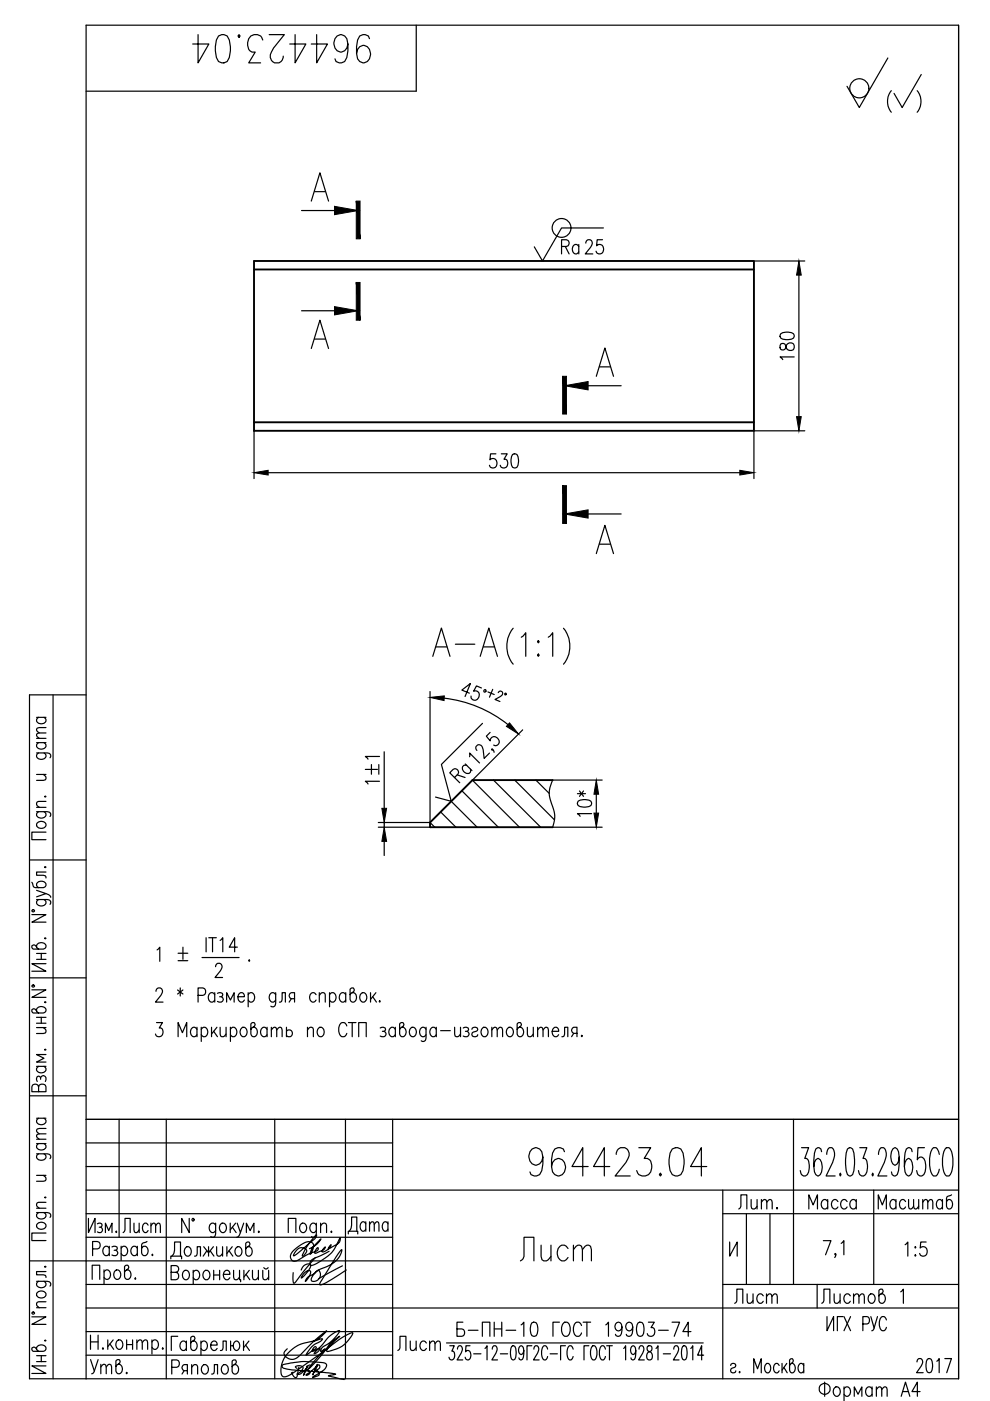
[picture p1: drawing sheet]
<svg xmlns="http://www.w3.org/2000/svg" width="210mm" height="297mm" viewBox="0 0 210 297" stroke-linecap="round" stroke-linejoin="round" font-family="sans-serif">
<defs><g id="words">
<g font-size="10.1">
<text x="39.5" y="14.5">964423.04</text>
<text x="90.7" y="140.4">А-А</text>
<text x="110.8" y="250.5">964423.04</text>
</g>
<text font-size="8.8" x="109" y="268.5">Лист</text>
<text font-size="8.4" x="187" y="25">( )</text>
<text font-size="7.5" x="94.2" y="167.2">Ra</text>
<text font-size="7.1" x="72.7" y="262.8">Дата</text>
<g font-size="6.6">
<text x="169.3" y="77.6" transform="rotate(-90 169.3 77.6)">180</text>
<text x="102.7" y="100.5">530</text>
<text x="81.5" y="167.6" transform="rotate(-90 81.5 167.6)">1±1</text>
<text x="154.5" y="277.6">Лист</text>
<text x="172.9" y="277.6">Листов</text>
<text x="95.6" y="284.7">Б-ПН-10 ГОСТ 19903-74</text>
</g>
<g font-size="6.2">
<text x="117.8" y="55">Ra</text>
<text x="122.8" y="55">25</text>
<text x="126.3" y="174.3" transform="rotate(-90 126.3 174.3)">10*</text>
<text x="32.1" y="205">1 %%P .</text>
<text x="155.6" y="257.5">Лит.</text>
<text x="170.4" y="257.5">Масса</text>
<text x="184.9" y="257.5">Масштаб</text>
<text x="24.7" y="262.5">Лист</text>
<text x="190.5" y="267.4">1:5</text>
<text x="83.3" y="287.5">Лист</text>
<text x="18" y="292.5">Утв.</text>
<text x="35.3" y="292.5">Ряполов</text>
<text x="193" y="292.1">2017</text>
</g>
</g></defs>
<path d="M53.9 55.3h106v36h-106zM53.9 57.1h106M53.9 89.5h106M117.2 165.4h-17l-9 9v1h26" fill="none" stroke="#000" stroke-width=".4"/>
<g fill="none" stroke="#000" stroke-width=".25">
<path d="M88.3 5.3v14h-70M188.2 12.3l-6 10.5-2.6-4.5M203.2 5.3v287M63.9 44.6h7M66 42.6l1.8-6 1.9 6M66.7 40.6h2.3M127.9 48.3h-8.8l-4.1 7-1.7-3M159.9 55.3h10.7M169.4 58.3v30M63.9 65.9h7M66 73.9l1.8-6 1.9 6M66.7 71.9h2.3"/>
<path d="M126.4 79.8l1.8-6 1.9 6M127.1 77.8h2.3M53.9 91.3v10.2M124.7 81.8h7M170.6 91.3h-10.7v10.2M56.9 100.2h100M124.7 109h7M126.4 117.4l1.8-6 1.9 6M127.1 115.4h2.3M110.5 135.1l1-.9v5M114.1 135.8l.2 .3-.2 .2-.1-.2zM114.1 138.7l.2 .2-.2 .3-.1-.3z"/>
<path d="M116.2 135.1l1-.9v5M119.5 133.2a6 6 0 0 1 0 7.6M7.8 159.6l2.7 .1a.58 .58 0 0 1 .1 1M7.8 157.5h1.9M7.8 156.5h1.9M7.8 152.1h1.9M8.2 159.6l-.2 .1a.59 .59 0 0 0-.1 1 1.06 1.06 0 0 0 1.1 .3 1.06 1.06 0 0 0 .7-.9l-.4-.5M8.2 157.5a.67 .67 0 0 0-.5 .6 .67 .67 0 0 0 .5 .6 .91 .91 0 0 0 1.1 .1 .91 .91 0 0 0 .3-1.1l-.3-.2M8.2 152.1a.67 .67 0 0 0-.5 .6 .67 .67 0 0 0 .5 .6 .91 .91 0 0 0 1.1 .1 .91 .91 0 0 0 .3-1.1l-.3-.2M9.7 155.4l-1.8 .1-.1 .5 .5 .5M9.7 154.3l-1.8 .1-.1 .4 .5 .6M11.3 147.3v145"/>
<path d="M18.3 147.3h-12v145h196.9M81.5 159.4v12M91.2 146.6v27.8M94.2 148a26.5 26.5 0 0 1 13.5 5.6M99.5 147l-1.6-.7 1.8-1.4-1.1 2.8M101.1 159.1l-.2-.6 .4-.5a.93 .93 0 0 1 1.1 1l.2 1.8 1.2-1.1M102.1 145.9l-1.1-.5-.6 1.2a.88 .88 0 0 1 1.1 .2 .88 .88 0 0 1 0 1.1 .82 .82 0 0 1-1 .6 .82 .82 0 0 1-.6-.9M102.3 153.4l-8.7 8.7 2.1 7.8-3.4-.9M102.7 146.2l.3 .2-.1 .3-.3-.1zM103.5 146.7l1.3 .6M103.9 155.3l-.8 .8 .8 1a.98 .98 0 0 1 1.5-.8 .98 .98 0 0 1 .1 1.7l-.4 .1-.4-.1M104.4 158.8v.2h-.2v-.2a.65 .65 0 0 1 .6 .7"/>
<path d="M104.5 146.2l-.7 1.6M105.6 146.9l.5-.4 .4 .3 .1 .3-.5 .6-1.1 .6 1 .4M107.1 147l.2 .1-.1 .2-.2-.1zM110.8 154.7l-10.6 10.7 9.9 10M7.8 172.1l2.7 .1a.58 .58 0 0 1 .1 .9M7.8 171.2h1.9M7.8 164.2h1.9M7.9 174.5a1.06 1.06 0 0 1 1.1-.3 1.06 1.06 0 0 1 .7 .9 1.05 1.05 0 0 1-1.1 .5 1.05 1.05 0 0 1-.8-.9zM8.2 172.1l-.2 .1a.59 .59 0 0 0-.1 .9 1.06 1.06 0 0 0 1.1 .3 1.06 1.06 0 0 0 .7-.9l-.4-.4M9.2 164.2l.5 .6-.1 .5-1.8 .2M9.5 168.9l.1-.1 .1 .1-.1 .1zM9.7 176.4h-2.9v1.6h2.9"/>
<path d="M9.7 169.9l-1.8 .1-.1 .6 .5 .6M80.2 175.4h11M80.2 174.4h11M81.5 174.4v1M81.5 178.4v3M91.2 174.4l1 1M93.4 172.1l3.3 3.3M95.7 169.9l5.5 5.5M97.9 167.6l7.8 7.8M104.6 165.4l10 10M109.1 165.4l8.5 8.4M113.6 165.4l2.8 2.8"/>
<path d="M127.7 165.4h-10.5a5.8 5.8 0 0 0 0 5.6 5.6 5.6 0 0 1 0 4.4h10.5M6.3 182.3h12M6.8 193.9h2.9l-2.9 1.6h2.9M6.8 187.1l.4 1 2 .1a.65 .65 0 0 0 .6-.6 .65 .65 0 0 0-.5-.7 .91 .91 0 0 0-1.1 0 .91 .91 0 0 0-.3 1.1l.3 .2M6.8 192.9h.4v.4h-.4zM7.8 190.7l2.7 .1a.58 .58 0 0 1 .1 .9M7.8 188.8l1.9 .7-1.9 .6M8.2 190.7l-.2 .1a.59 .59 0 0 0-.1 .9 1.06 1.06 0 0 0 1.1 .4 1.06 1.06 0 0 0 .7-.9l-.4-.5M9.5 198.9l.1-.1 .1 .1-.1 .2zM9.5 183.9l.1-.2 .1 .2-.1 .1zM9.7 189.5l.9 .4 .2 .4M9.7 184.9h-1.9v.7l1.8 .1 .1 .4"/>
<path d="M6.3 207.3h12M6.8 209.9h2.9l-2.9 1.6h2.9M6.8 208.9h.4v.3h-.4zM7.7 214.3a1 1 0 0 1 1-.9 1 1 0 0 1 1 .9l-.5 .5h-2.2l-.2-.4v-.3l.4-.2 .3 .1 .7 .8M7.7 217.9h2M7.7 215.7h2M7.7 216.9h2M7.8 200.8a1 1 0 0 1 1-.9 1 1 0 0 1 .9 .9l-.5 .4h-2.2l-.2-.3v-.4l.4-.2 .3 .1 .7 .8M7.8 202.1h1.9M7.8 203.4h1.9M8.8 202.1v1.3M8.8 215.7v1.2"/>
<path d="M9.2 217.9l.5 .5-.1 .6-1.9 .1M9.5 212.5h.2l-.1 .1zM9.7 204.3h-2.9l2.9 1.6h-2.9M33.1 210.2l.2-.6 .7-.1a.94 .94 0 0 1 .1 1.5l-1.1 1.5h1.6M33.2 216.8h1.2l-.6 1.1h.3a.95 .95 0 0 1 .4 1.4 .95 .95 0 0 1-1.4 .2l-.1-.3M37.6 209.9l1.2 .9M37.8 219.8v-3l.9 2.1 .9-2.1v3M38.2 209.5v1.7M38.8 209.9l-1.2 .9M41.8 218.2l-.5-.4a1 1 0 0 0-.9 1 1 1 0 0 0 .9 1l.5-.4M41.8 217.8v2M42 211h1a.82 .82 0 0 0 .6-.7 .82 .82 0 0 0-.6-.8h-1v3"/>
<path d="M42.7 218.2l.2-.3a.8 .8 0 0 1 .9 .1 .8 .8 0 0 1 .2 .9 .8 .8 0 0 1-.9 .9l-.4-.4M42.7 217.8v3M44.9 217.8v2M45.3 218.7l.8 1.1M45.5 210.9a.66 .66 0 0 0-.6-.5 .66 .66 0 0 0-.6 .5 .9 .9 0 0 0-.1 1.1 .9 .9 0 0 0 1.1 .3l.2-.3M45.5 210.5v2M45.7 205l.2-.6 .7-.2a.94 .94 0 0 1 .1 1.6l-1.1 1.4h1.6M46 217.8l-1.1 1.4M46.1 210.6a.73 .73 0 0 1 1.1 .3l-.1 .3-.5 .1M46.7 217.8l.1 1.9 .6 .1 .5-.6M46.9 211.3a.59 .59 0 0 1 .5 .6 .59 .59 0 0 1-.5 .6l-.8-.2M47.9 217.8v2"/>
<path d="M48 212.5v-2l.9 1.5 .7-1.5v2M48.9 218.2a.66 .66 0 0 1 .6-.4 .66 .66 0 0 1 .6 .4 1 1 0 0 1-.8 1.6l-.4-.4M48.9 217.8v3M50.5 211.3h1.3a.67 .67 0 0 0-.4-.8 .67 .67 0 0 0-.8 .4 1.01 1.01 0 0 0 .8 1.6l.4-.5M51.2 217.9a.8 .8 0 0 1 1 .1 .8 .8 0 0 1 .2 .9 .8 .8 0 0 1-.9 .9 1.18 1.18 0 0 1-.3-1.9zM52.6 210.9a.67 .67 0 0 1 .7-.5 .67 .67 0 0 1 .6 .5 1.01 1.01 0 0 1-.8 1.6l-.5-.5M52.6 210.5v3M53.6 217.8a1 1 0 0 1 1 1 1 1 0 0 1-1 1l-.4-.6v-2.1l.3-.3h.4l.2 .4-.1 .3-.8 .7M56.6 218.2l-.4-.4a1 1 0 0 0-1 1 1 1 0 0 0 1 1l.4-.4M56.6 217.8v2M57.5 218.4l.6-.6 .5 .1 .1 1.9M57.5 217.8v2"/>
<path d="M58.5 210.9l-.2-.1a.59 .59 0 0 0-.9-.2 1.07 1.07 0 0 0-.3 1.1 1.07 1.07 0 0 0 .9 .8l.5-.5M58.5 210.5l-.2 2.7a.59 .59 0 0 1-.9 .1M58.7 218.4l.5-.6 .5 .1 .1 1.9M59.2 212.5l.5-.2 .1-1.8h.7v2M60.7 218.7a.73 .73 0 0 1 1.2 0 .73 .73 0 0 1-.4 1.1h-.4l-.4-.3M60.7 217.8v2M61.8 211.7l-.5 .8M62.5 211.7l-1-.1a.67 .67 0 0 1 .3-1.1h.7v2M65.2 218.4l.6-.6 .5 .1 .1 1.9M65.2 217.8v2M67 210.9a.66 .66 0 0 0-.6-.5 .66 .66 0 0 0-.6 .5 1.01 1.01 0 0 0 .8 1.6l.4-.5M67.6 217.9l.2-.1a1 1 0 0 1 .9 1 1 1 0 0 1-.9 1 1.18 1.18 0 0 1-.2-1.9z"/>
<path d="M67.7 211l.6-.5 .5 .1 .2 1.9M67.7 210.5v2M69.9 210.9a.67 .67 0 0 1 .6-.5 .67 .67 0 0 1 .6 .5 1.01 1.01 0 0 1-.8 1.6l-.4-.5M69.9 210.5v3M73.3 210.9a.66 .66 0 0 0-.6-.5 .66 .66 0 0 0-.6 .5 .9 .9 0 0 0-.1 1.1 .9 .9 0 0 0 1.1 .3l.2-.3M73.3 210.5v2M73.5 217.5a.8 .8 0 0 0-.8-.7 .8 .8 0 0 0-.8 .7 1.88 1.88 0 0 0 .6 2.3 .84 .84 0 0 0 1-.7M73.9 216.8h1.6M74.7 210.5a1 1 0 0 1 .9 1 1 1 0 0 1-.9 1l-.5-.6v-2.2l.4-.2h.3l.2 .4-.1 .3-.8 .7M74.7 216.8v3M76.1 219.8v-3h1.5v3M76.6 210.6a.64 .64 0 0 1 1 .3 1.01 1.01 0 0 1-.8 1.6 1.18 1.18 0 0 1-.2-1.9z"/>
<path d="M78.6 210.5v2M79 211.3l.8 1.2M79.7 210.5l-1.1 1.4M80.5 212.2v.3l-.1-.2zM80.6 217.9a.71 .71 0 0 1 1.2 .3l-.1 .3-.6 .2M81.4 218.7a.59 .59 0 0 1 .5 .5 .59 .59 0 0 1-.5 .6l-.8-.1M83.8 218.2l-.4-.4a1 1 0 0 0-1 1 1 1 0 0 0 1 1l.4-.4M83.8 217.8v2M85.2 217.8a1 1 0 0 1 .9 1 1 1 0 0 1-.9 1l-.5-.6v-2.1l.4-.3h.3l.3 .4-.2 .3-.8 .7M87.1 217.9a.8 .8 0 0 1 1 .1 .8 .8 0 0 1 .2 .9 .8 .8 0 0 1-.9 .9 1.18 1.18 0 0 1-.3-1.9zM90.3 218.2l-.1-.1a.58 .58 0 0 0-.9-.2 1.06 1.06 0 0 0-.3 1.2 1.06 1.06 0 0 0 .9 .7l.4-.4M90.3 217.8l-.1 2.7a.58 .58 0 0 1-.9 .2"/>
<path d="M92.5 218.2a.66 .66 0 0 0-.6-.4 .66 .66 0 0 0-.7 .4 .91 .91 0 0 0 0 1.1 .91 .91 0 0 0 1.1 .4l.2-.3M92.5 217.8v2M93.4 218.5h2.1M96.4 217.8l.1 1.9 .6 .1 .5-.6M97.6 217.8v2M98.2 217.9a.71 .71 0 0 1 1.2 .3l-.1 .3-.6 .2M99 218.7a.59 .59 0 0 1 .5 .5 .59 .59 0 0 1-.5 .6l-.8-.1M100 218.2a.66 .66 0 0 1 .7-.4 .66 .66 0 0 1 .6 .4l-.1 .3-.8 .3a.55 .55 0 0 0-.2 .9 .73 .73 0 0 0 1.1-.3M102.3 217.9a.8 .8 0 0 1 1 .1 .8 .8 0 0 1 .2 .9 .8 .8 0 0 1-.9 .9 1.18 1.18 0 0 1-.3-1.9zM104.3 218.4l.5-.6 .5 .1 .1 1.9M104.3 217.8v2M105.4 218.4l.6-.6 .4 .1 .2 1.9"/>
<path d="M107.7 217.9l.2-.1a1 1 0 0 1 1 1 1 1 0 0 1-1 1 1.17 1.17 0 0 1-.2-1.9zM110.1 217.8a1 1 0 0 1 .9 1 1 1 0 0 1-.9 1l-.5-.6v-2.1l.4-.3h.3l.3 .4-.2 .3-.8 .7M111.8 217.8l.1 1.9 .6 .1 .6-.6M113.1 217.8v2M114 218.4l.6-.6 .4 .1 .1 1.9M114 217.8v2M115.1 218.4l.6-.6 .5 .1 .1 1.9M117.1 218.7h1.3a.67 .67 0 0 0-.4-.9 .67 .67 0 0 0-.8 .4 .99 .99 0 0 0 .8 1.6l.4-.4M119.1 219.8l.5-.1 .1-1.9h.7v2M121.6 219.1l-.4 .7M122.3 219.1h-.7l-.2-.2a.67 .67 0 0 1 .2-1.1h.7v2M123.4 219.5l.1 .2-.1 .1-.2-.1z"/>
<path d="M6.3 232.3h12M7.7 226.1h2M7.8 237.1h1.9M8.2 237.1a.67 .67 0 0 0-.5 .6 .67 .67 0 0 0 .5 .6 .91 .91 0 0 0 1.1 .1 .91 .91 0 0 0 .3-1.1l-.3-.2M8.2 230.4a.73 .73 0 0 0-.7-.5 .73 .73 0 0 0-.7 .5v1.1h2.9v-1.1a.81 .81 0 0 0-.7-.6 .81 .81 0 0 0-.8 .6v1.1M8.2 226.1l-.3 .2a.8 .8 0 0 0 .1 .9 .8 .8 0 0 0 .9 .3l.7-.4a.65 .65 0 0 0-.3-1M8.6 228.5a.59 .59 0 0 1 .6-.5 .59 .59 0 0 1 .5 .5l-.1 .8M8.6 228.8l-.1-.5-.3-.1a.71 .71 0 0 0-.3 1.1M9.5 222.6l.1-.2 .1 .2zM9.7 239.3l-1.8 .1-.1 .4 .5 .6M9.7 223.6h-2l1.6 .8-1.6 .8h2M18.3 237.3h184.9"/>
<path d="M25.3 237.3v25M35.3 237.3v55M58.3 237.3v55M73.2 237.3v55M83.2 237.3v55M168.2 237.3v35M7.8 257.1l2.7 .1 .3 .3-.2 .6M7.8 244.6l2.7 .1 .3 .4-.2 .6M7.8 256.2h1.9M7.8 249.2h1.9M7.8 242.5h1.9M7.8 241.5h1.9"/>
<path d="M7.9 259.5a1.06 1.06 0 0 1 1.1-.3 1.06 1.06 0 0 1 .7 .9 1.05 1.05 0 0 1-1.1 .5 1.05 1.05 0 0 1-.8-.9zM8.2 257.1l-.3 .2a.65 .65 0 0 0 .3 1 .99 .99 0 0 0 1.5-.8l-.4-.4M8.2 244.6l-.3 .3a.65 .65 0 0 0 .3 1 .99 .99 0 0 0 1.5-.8l-.4-.5M8.2 242.5a.66 .66 0 0 0-.5 .6 .66 .66 0 0 0 .5 .6 .91 .91 0 0 0 1.1 .1 .91 .91 0 0 0 .3-1.1l-.3-.2M9.2 249.2l.5 .6-.1 .5-1.8 .2M9.5 253.9h.2l-.1 .1zM9.7 254.9l-1.8 .1-.1 .6 .5 .6M9.7 240.4l-1.8 .1-.1 .5 .5 .5M18.3 252.3h184.9M18.3 257.3h64.9M18.3 242.3h64.9M18.3 247.3h64.9"/>
<path d="M18.8 258.3v3l1.4-3v3M20.6 259.5a.61 .61 0 0 1 1.1 .3l-.3 .4h-.3M40.1 258.3v3l-1.6-3v3M40.8 258.4h.3v.4h-.3zM45.7 259.8l-.2-.3a.65 .65 0 0 0-1 .3 1.01 1.01 0 0 0 .8 1.5l.4-.4M45.7 259.3l-.1 2.7-.3 .3-.6-.1M46.9 259.5a.64 .64 0 0 1 1 .3 1.01 1.01 0 0 1-.8 1.5 1.19 1.19 0 0 1-.2-1.8zM48.8 259.3v2M50 259.3l-1.2 1.5M50.3 259.3l.7 2 .7-2M63.9 259.5a.64 .64 0 0 1 1 .3 1.01 1.01 0 0 1-.8 1.5 1.18 1.18 0 0 1-.2-1.8zM67.1 259.8l-.3-.3a.64 .64 0 0 0-1 .3 1.01 1.01 0 0 0 .8 1.5l.5-.4"/>
<path d="M67.1 259.3l-.1 2.7-.4 .3-.6-.1M68 259.9l.5-.6 .6 .2 .1 1.8M68 259.3v2M153.2 257.3h50M153.2 252.3v40M158.3 257.3v15M163.2 257.3v15M169.9 243.3h1.5l-.8 2.3h.4a3.2 3.2 0 0 1 .2 3.4l-.4 .3h-.4l-.5-.3-.2-.8M174.2 244.2l-.1-.6-.4-.3-.7 .3a10.6 10.6 0 0 0-.3 4.9l.3 .5 .5 .3a2.37 2.37 0 0 0 .7-2.8l-.3-.6-.5-.3-.4 .3-.4 1.4M175.3 244.8a1.7 1.7 0 0 1 .5-1.5h.6a1.98 1.98 0 0 1 .4 2.3l-1.6 3.7h1.9M178.2 248.8l.1 .2-.1 .3-.2-.3zM179.7 243.6l.4-.3 .7 .3a8.9 8.9 0 0 1 0 5.4l-.4 .3-.7-.3a8.9 8.9 0 0 1 0-5.4z"/>
<path d="M182.3 243.3h1.5l-.8 2.3h.4a3.2 3.2 0 0 1 .1 3.4l-.4 .3h-.4l-.4-.3-.3-.8M185 248.8l.2 .2-.2 .3-.1-.3zM185.3 252.3v20M186.3 244.8a1.74 1.74 0 0 1 .5-1.5h.6a1.98 1.98 0 0 1 .4 2.3l-1.7 3.7h1.9M190.6 245.3l-.4 1.5-.5 .2a2.35 2.35 0 0 1-.7-2.8l.3-.6 .4-.3 .5 .3a8 8 0 0 1 0 5.4l-.4 .3h-.2l-.5-.3-.1-.5M193.4 244.2l-.1-.6-.5-.3-.6 .3a10.6 10.6 0 0 0-.3 4.9l.3 .5 .5 .3a2.37 2.37 0 0 0 .7-2.8l-.3-.6-.5-.3-.4 .3-.3 .6-.2 .8M196 243.3h-1.4l-.1 2.6 .5-.6h.5a2.22 2.22 0 0 1 .8 2.3l-.2 .9-.2 .5-.4 .3h-.5l-.4-.3-.2-.8M199.2 244.8l-.2-.6a.98 .98 0 0 0-1.1-.9 5.6 5.6 0 0 0 0 6 1.22 1.22 0 0 0 1.3-1.4M200.7 243.3a1.22 1.22 0 0 1 1.2 1.5 5.3 5.3 0 0 1-.7 4.5 1.22 1.22 0 0 1-1.2-1.4 5.3 5.3 0 0 1 .7-4.6zM6.3 267.3h76.9M6.8 279.2h2.9l-2.9 1.6h2.9M6.8 278.2h.4v.4h-.4z"/>
<path d="M7.8 271.7l2.7 .1a.58 .58 0 0 1 .1 .9M7.8 277.3h1.9M7.9 274.1a1.06 1.06 0 0 1 1.1-.4 1.06 1.06 0 0 1 .7 .9 1.05 1.05 0 0 1-1.1 .6 1.05 1.05 0 0 1-.8-.9zM8.2 271.7l-.2 .1a.59 .59 0 0 0-.1 .9 1.06 1.06 0 0 0 1.1 .3 1.06 1.06 0 0 0 .7-.9l-.4-.4M9.5 268.6l.1-.1 .1 .1-.1 .1zM9.7 261.4h-2.9v1.6h2.9M9.7 276l-1.8 .1-.1 .6 .5 .6M9.7 269.6h-1.9v.7l1.8 .1 .1 .5M18.3 277.3h184.9M18.3 262.3h64.9M18.3 272.3h64.9M19.5 271.2v-2.9h1.6v2.9"/>
<path d="M19.6 264.8h1.1a.81 .81 0 0 0 .6-.8 .81 .81 0 0 0-.6-.8h-1.1v3M21.4 260.2a.61 .61 0 0 1 .3 .6 .61 .61 0 0 1-.3 .5l-.8-.1M22.1 269.7l.2-.3a.8 .8 0 0 1 .9 .1 .8 .8 0 0 1 .2 .9 .8 .8 0 0 1-.9 .8l-.4-.4M22.1 269.2v3.1M22.4 261.3v-2l.7 1.6 .6-1.6v2M23.2 264.7a.66 .66 0 0 0-.7-.5 .66 .66 0 0 0-.6 .5 .91 .91 0 0 0 0 1.1 .91 .91 0 0 0 1 .3l.3-.3M23.2 264.2v2M23.7 264.4a.73 .73 0 0 1 1.2 .3l-.1 .2-.6 .2M24.5 269.4a.8 .8 0 0 1 .9 .1 .8 .8 0 0 1 .2 .9 .8 .8 0 0 1-.9 .8 1.18 1.18 0 0 1-.2-1.8zM24.5 265.1a.59 .59 0 0 1 .5 .5 .59 .59 0 0 1-.5 .6l-.8-.1M25.7 264.7a.67 .67 0 0 1 .6-.5 .67 .67 0 0 1 .6 .5 .99 .99 0 0 1-.8 1.5l-.4-.4M25.7 264.2v3"/>
<path d="M26.9 269.2a1 1 0 0 1 .9 1 1 1 0 0 1-.9 1l-.5-.5v-2.2l.3-.2h.4l.2 .4-.1 .3-.8 .7M28.7 271v.2l-.1-.1zM29.1 264.7a.67 .67 0 0 0-.6-.5 .67 .67 0 0 0-.6 .5 .91 .91 0 0 0-.1 1.1 .91 .91 0 0 0 1.1 .3l.2-.3M29.1 264.2v2M31.2 263.2l-1.1 .5-.1 1.9a.65 .65 0 0 0 .6 .6 .65 .65 0 0 0 .7-.4 .91 .91 0 0 0 0-1.1 .91 .91 0 0 0-1-.3l-.3 .3M32.3 265.9l.1 .2-.1 .1zM36.2 266.9v-.6h2.3v.6M36.3 269.8h1a.82 .82 0 0 1 .6 .7 .82 .82 0 0 1-.6 .8h-1v-3h1a.73 .73 0 0 1 .6 .7 .73 .73 0 0 1-.6 .8M36.4 266.3a2.99 2.99 0 0 0 .6-3h1.3v3M39 269.5a.64 .64 0 0 1 1 .3 1.01 1.01 0 0 1-.7 1.5 1.19 1.19 0 0 1-.3-1.8zM39.4 264.5a.8 .8 0 0 1 .9 .1 .8 .8 0 0 1 .3 .9 .8 .8 0 0 1-1 .8 1.18 1.18 0 0 1-.2-1.8zM41 269.8a.66 .66 0 0 1 .6-.5 .66 .66 0 0 1 .6 .5 1.01 1.01 0 0 1-.8 1.5l-.4-.4"/>
<path d="M41 269.3v3M41.2 266.3l.5-.1 .1-1.9h.7v2M43.2 264.3l1 1.3 1-1.3M43.4 269.5a.65 .65 0 0 1 1 .3 1.01 1.01 0 0 1-.8 1.5 1.19 1.19 0 0 1-.2-1.8zM43.9 265.2l-.8 1.1M44.2 264.3v2M44.6 265.2l.8 1.1M45.3 270.3h1.3M45.3 269.3v2M45.9 264.3l.1 1.9 .6 .1 .6-.5M46.6 269.3v2M47.2 264.3v2"/>
<path d="M47.4 270.2h1.3a.67 .67 0 0 0-.4-.8 .67 .67 0 0 0-.8 .4 1.01 1.01 0 0 0 .8 1.5l.4-.4M48.1 264.3v2M48.6 265.2l.8 1.1M49.2 264.3l-1.1 1.5M49.3 260.2l.8 1.1M49.5 269.3l.1 1.9 .6 .1 .6-.5M50.2 264.5a.8 .8 0 0 1 .9 .1 .8 .8 0 0 1 .2 .9 .8 .8 0 0 1-.9 .8 1.18 1.18 0 0 1-.2-1.8zM50.8 269.3v2h.2v.5M51 261.3l-.5 .9-.3 .1M51.7 269.3v2M52.2 270.2l.8 1.1M52.2 261.3v-2l.8 1.6 .8-1.6v2"/>
<path d="M52.6 264.3a1 1 0 0 1 .9 1 1 1 0 0 1-.9 1l-.5-.5v-2.2l.3-.3h.4l.2 .5-.1 .2-.8 .8M52.9 269.3l-1.2 1.5M53.5 269.3l.1 1.9 .6 .1 .6-.5M54.8 269.3v2M54.9 261l.1 .2-.1 .1-.2-.1zM55.7 269.3l.1 1.9 .6 .1 .6-.5M55.9 268.8a.5 .5 0 0 0 .5 .3 .5 .5 0 0 0 .5-.3M57 269.3v2M61.1 261.3v-3h1.6v3M63 264.9a1.21 1.21 0 0 1 2 .4l-.2 .4a.69 .69 0 0 1-.7 .6 10.5 10.5 0 0 1 3-4.5l-.4 .9-3.5 3-.9 .6 .1-.6zM63.9 269.3a1.5 1.5 0 0 1 1.9-1.2 4.3 4.3 0 0 1-1.9 2.9 1.81 1.81 0 0 1 1.9-1.5 2.8 2.8 0 0 1-1.1 2.2l.5-.9 1.3-.7 .5-.5a.46 .46 0 0 1 .6-.3 .46 .46 0 0 1 .3 .6 1.34 1.34 0 0 1-.4 1.4 1.34 1.34 0 0 1-1.5 .2 3.2 3.2 0 0 1 2.1-2.5 5.5 5.5 0 0 0 4.4-3.8l-.1-.2-1.2 1.5-3.3 5.3-.1 .4 .1 .2a11.2 11.2 0 0 0 4.1-2.2l1.4-.9M65.6 264.7a4.6 4.6 0 0 0 2.5-2l-.3 .2a5.1 5.1 0 0 0-2.1 3 2.33 2.33 0 0 0 .8-2l-.1-.2a1.41 1.41 0 0 0-2.1-.1l-1 .6a3 3 0 0 0-1.7 2.3 .94 .94 0 0 0 .5 .9 .94 .94 0 0 0 1.1-.2l2-1.2 2-.8 .2-.3v-.4l-.3 .2-.4 .7a.2 .2 0 0 0 .1 .3 .2 .2 0 0 0 .3 0l1.4-.6 .5-.7-.7 .7a.25 .25 0 0 0 .1 .4 .25 .25 0 0 0 .4-.1l1-.8 .3-.7-.5 .9 1.3-.7a1.44 1.44 0 0 0 1.2-1.7v.1a8.9 8.9 0 0 1-6.3 5.8l-.1-.4a1.5 1.5 0 0 1 1.3-1.3l2.8-1.3"/>
<path d="M66.9 266.6l-4.6 5.5-.2-.8 .1-1.5M70.3 261l.1 .2-.1 .1-.2-.1zM72.6 268.4l-5.1 2.7M153.2 272.3h50M154.7 263.3v3l1.6-3v3M174.6 263h1.6l-1.2 3M175.3 279.1v3l1.4-3v3M177.2 265.9l-.1 .1-.1-.1 .1-.1a.62 .62 0 0 1-.1 .8M178.4 263.6l.5-.6v3M178.7 279.1h-1.2v3M178.9 279.1l1.4 3M180.3 279.1l-1.4 3"/>
<path d="M184.6 279.1l.7 2.5M186 279.1l-.8 2.8-.4 .2M187.9 279.9a.7 .7 0 0 0-.7-.8 .7 .7 0 0 0-.7 .8 2.04 2.04 0 0 0 .5 2.2 .75 .75 0 0 0 .9-.7M191 273.9l.5-.6v3M7.8 286.1a1 1 0 0 1 1-1 1 1 0 0 1 .9 1l-.5 .4h-2.2l-.2-.3v-.4l.4-.2 .3 .1 .7 .8M7.8 287.4h1.9M7.8 288.7h1.9M8.8 287.4v1.3M9.5 284.2h.2l-.1 .1zM9.7 289.6h-2.9l2.9 1.6h-2.9M18.3 292.3v-287h184.9v287M18.3 282.3h64.9"/>
<path d="M18.3 287.3h64.9M19.2 283.1v3M19.2 284.5h1.6M20.8 283.1v3M22.8 284.1v2M23.3 284.9l.8 1.2M24 284.1l-1.2 1.4M24.9 284.2a.64 .64 0 0 1 1 .3 1.01 1.01 0 0 1-.8 1.6 1.19 1.19 0 0 1-.2-1.9zM26.8 285.1h1.3M26.8 284.1v2M28.1 284.1v2M29 284.7l.6-.6 .4 .1 .2 1.9"/>
<path d="M29 284.1v2M30.2 284.7l.5-.6 .5 .1 .1 1.9M32.2 284.5a.67 .67 0 0 1 .6-.4 .67 .67 0 0 1 .7 .4 1.01 1.01 0 0 1-.8 1.6l-.5-.4M32.2 284.1v3M37.7 283.3h-1.4v3M39.5 284.8a.67 .67 0 0 0-.6-.5 .67 .67 0 0 0-.6 .5 .91 .91 0 0 0-.1 1.1 .91 .91 0 0 0 1.1 .3l.2-.3M39.5 284.3v2M40.9 284.3a1 1 0 0 1 .9 1 1 1 0 0 1-.9 1l-.5-.5v-2.2l.4-.3h.3l.2 .5-.1 .2-.8 .8M42.6 284.8a.67 .67 0 0 1 .6-.5 .67 .67 0 0 1 .7 .5 1.01 1.01 0 0 1-.8 1.5l-.5-.4M42.6 284.3v3M44.7 285.2h1.3a.67 .67 0 0 0-.4-.8 .67 .67 0 0 0-.8 .4 1.01 1.01 0 0 0 .8 1.5l.4-.4M46.7 286.3l.5-.1 .1-1.9h.7v2"/>
<path d="M48.9 285.3h.6a.86 .86 0 0 1 .8-1 1.08 1.08 0 0 1 .5 1.1 1.08 1.08 0 0 1-.8 .9 .97 .97 0 0 1-.5-1M48.9 284.3v2M51.6 284.3v2M52.1 285.2l.8 1.1M52.8 284.3l-1.2 1.5M63 290.1l-.3-.2a.97 .97 0 0 1 1.6 .2l-.5 .7-.8 .5v.1a2.73 2.73 0 0 0 2.1-1.7l.1-.1-.9 2 .3-.7a2.16 2.16 0 0 1 1-1.5l.2 .1a.73 .73 0 0 1-.8 .9 .61 .61 0 0 1 .7 .7 .61 .61 0 0 1-.8 .5v-.1a6.8 6.8 0 0 0 2.4-2.2l-1 2.2 1-1.9 .3-.2a.73 .73 0 0 1 .1 .8 .73 .73 0 0 1-.8 .3h-.1l.6 .2 .2 .2a.53 .53 0 0 1 0 .6 .53 .53 0 0 1-.5 .3l-.8 .3 2.4-1.6 .4-.6a.67 .67 0 0 0 0-.8 .67 .67 0 0 0-.8-.2 19.2 19.2 0 0 0-8.4 .6 .51 .51 0 0 0 .5 .7l1.6 .3 9 .8 .2 .1-1.6 .3 3.4 .8M63.4 289.9l-.3 1.5a.46 .46 0 0 1-.1 .5 .46 .46 0 0 1-.5 .1l-.7-.8 .3-.2M66.5 284.4l1.8-.6-.3 .5a5.6 5.6 0 0 0-3.1 3l1.8-1.2a.27 .27 0 0 0 .4-.3 .27 .27 0 0 0-.4-.3l-.5 .9a.36 .36 0 0 0 .6-.1l1-.5a1.35 1.35 0 0 1-1.2 1.2l1.6-1.7a7.1 7.1 0 0 1 3.8-3.2v.1a8.9 8.9 0 0 1-3.7 3.5l-.3 .8 .9-.5-2.8 3.3-.7 .9 1.7-1.7 1.7-2a8.2 8.2 0 0 1 3.2-3.2v.1a11.3 11.3 0 0 0-2.7 3v.1a6.2 6.2 0 0 0 5.5-3.9 10.4 10.4 0 0 0-4.2 2.4l-7.2 5.2-2.4 1.6a.9 .9 0 0 1-1.1 0 .9 .9 0 0 1-.3-1 6.7 6.7 0 0 1 6.2-6.3 5.7 5.7 0 0 0 3.4-2.3 46.9 46.9 0 0 0-6.1 5.5 1.71 1.71 0 0 1-1.7 .4 1.71 1.71 0 0 1-1.1-1.4l.6-.7M94.7 284.7h54.4M95.4 285.3h.9l-.5 1.2h.3a1.22 1.22 0 0 1-.2 1.8 .57 .57 0 0 1-.7-.5M97 286v-.1a.58 .58 0 0 1 .7-.6l.2 .3a1.32 1.32 0 0 1-.1 1.3l-.9 1.4h1.2M99.7 285.3h-.9l-.1 1.3a.53 .53 0 0 1 .9-.1 1.31 1.31 0 0 1-.3 1.8 .57 .57 0 0 1-.7-.5"/>
<path d="M100.4 287h1.6M102.8 285.9l.5-.6v3M104.4 286l.1-.4 .2-.3h.4l.2 .3a1.39 1.39 0 0 1-.2 1.3l-.8 1.4h1.2M106.1 287h1.5M108.5 285.5l.4-.2a1.65 1.65 0 0 1 .5 1.7l-.2 1.2-.5 .1a1.65 1.65 0 0 1-.5-1.7zM111.1 286.3l-.3 .7-.3 .2a1.02 1.02 0 0 1-.6-.9 1.02 1.02 0 0 1 .6-1 1.39 1.39 0 0 1 .6 1.7l-.3 1.2-.4 .1-.3-.1-.1-.3M112.8 285.3h-1.1v3M113.2 286l.1-.4 .2-.3h.4l.2 .3a1.39 1.39 0 0 1-.1 1.3l-.9 1.4h1.2M116.1 286l-.1-.2a.59 .59 0 0 0-.7-.5 2.38 2.38 0 0 0 0 3 .69 .69 0 0 0 .8-.7M116.6 287h1.6M119.9 285.3h-1v3M121.5 286l-.1-.2a.57 .57 0 0 0-.7-.5 .57 .57 0 0 0-.4 .7v1.6a.6 .6 0 0 0 .3 .6 .6 .6 0 0 0 .7 0l.2-.6"/>
<path d="M124.9 285.3h-1.1v3M125.5 285.5l.2-.2a.69 .69 0 0 1 .8 .7v1.6a.6 .6 0 0 1-.3 .6 .6 .6 0 0 1-.7 0l-.3-1v-.7zM128.4 286a.61 .61 0 0 0-.6-.7 .61 .61 0 0 0-.6 .7v1.6a.6 .6 0 0 0 .3 .6 .6 .6 0 0 0 .6 0l.3-.6M129.2 285.3v3M132.2 285.9l.5-.6v3M134.8 286.3l-.3 .7-.2 .2a1.03 1.03 0 0 1-.6-.9 1.03 1.03 0 0 1 .6-1l.2 .2a3.3 3.3 0 0 1 0 2.7l-.4 .1-.2-.1-.1-.3M135.5 286v-.1a.56 .56 0 0 1 .7-.6l.2 .3a1.39 1.39 0 0 1-.1 1.3l-.9 1.4h1.2M137.3 285.5a.85 .85 0 0 0 .8 1.3 .9 .9 0 0 1 .2 .9 .9 .9 0 0 1-.8 .6 1.03 1.03 0 0 1-.4-1 1.03 1.03 0 0 1 .9-.8 .61 .61 0 0 0 .2-.9 .61 .61 0 0 0-.9-.1zM139.1 285.9l.4-.6v3M140.6 287h1.6M142.9 286v-.1a.57 .57 0 0 1 .6-.6l.3 .3a1.39 1.39 0 0 1-.2 1.3l-.8 1.4h1.2M144.7 285.5l.5-.2a1.67 1.67 0 0 1 .5 1.7l-.3 1.2-.4 .1a1.65 1.65 0 0 1-.5-1.7z"/>
<path d="M146.5 285.9l.4-.6v3M149.2 287.3h-1.3l.9-2v3M154.9 289.5a.56 .56 0 0 1 .6-.5 .56 .56 0 0 1 .5 .5l-.1 .3a1.17 1.17 0 0 0-1 .7v.1a.56 .56 0 0 0 .6 .5 .56 .56 0 0 0 .5-.5M156.8 290.8v.3zM159.8 291.1v-3l.8 2.1 .8-2.1v3M162.4 289.2l.2-.1a1.05 1.05 0 0 1 .9 .7 1.05 1.05 0 0 1-.4 1.1l-.5 .2a1.26 1.26 0 0 1-.2-1.9zM165.2 289.5l-.4-.4a1.05 1.05 0 0 0-.9 .7 1.05 1.05 0 0 0 .4 1.1l.5 .2 .4-.5M165.8 289.1v2M166.2 289.9l.7 1.2M166.8 289.1l-1 1.4M167.8 289.1a1.05 1.05 0 0 1 .9 .7 1.05 1.05 0 0 1-.4 1.1l-.2 .2a.59 .59 0 0 1-.7-.6v-2.1l.3-.3 .4 .1a.74 .74 0 0 1-.5 1l-.2 .3M170.4 289.5l-.4-.4a1.03 1.03 0 0 0-.6 1.7l.3 .3h.3l.4-.5"/>
<path d="M170.4 289.1v2M174.8 293v3M177 294.2a.64 .64 0 0 1 1 .3 1.01 1.01 0 0 1-.8 1.5 1.18 1.18 0 0 1-.2-1.8zM179 294.5a.67 .67 0 0 1 .6-.5 .67 .67 0 0 1 .6 .5 1.01 1.01 0 0 1-.8 1.5l-.4-.4M179 294v3M181.1 296v-2l.8 1.6 .8-1.6v2M182.9 280.7h.9a.85 .85 0 0 0 .6-.8 .85 .85 0 0 0-.6-.8h-.9v3M184.9 294.5a.67 .67 0 0 0-.6-.5 .67 .67 0 0 0-.7 .5 1.01 1.01 0 0 0 .8 1.5l.5-.4M184.9 294v2M185.8 294.6l.6-.6 .4 .2 .2 1.8M185.8 294v2M187 294.6l.5-.6 .5 .2 .1 1.8"/>
<path d="M191.1 296l.9-3 .9 3M191.4 295h1.2M195.1 295h-1.7l1.1-2v3"/>
<circle cx="182.2" cy="18.7" r="2.03"/>
<circle cx="119.1" cy="48.3" r="2"/>
<circle cx="174.9" cy="294.5" r="1.17"/>
</g>
<g fill="#000" stroke="#000" stroke-width=".21">
<path d="M70.9 43.7l5 .9-5 .9zM169.4 55.3l.5 3h-1zM70.9 65l5 .9-5 .9zM53.9 100.2l3-.5v1zM119.7 81.8l5-.9v1.8zM156.9 99.7l3 .5-3 .5zM168.9 88.3h1l-.5 3zM119.7 109l5-.9v1.8zM91.2 147.9l3-.4-.1 1zM108 153.3l1.9 2.3-2.5-1.6zM81.5 175.4l.5 3h-1zM81 171.4h1l-.5 3z"/>
<path d="M75.5 42.6l.8 8v-8zM75.5 42.6l.8 8h-.8z"/>
<path d="M75.5 59.9l.8 8v-8zM75.5 59.9l.8 8h-.8z"/>
<path d="M119.3 79.8l.8 8v-8zM119.3 79.8l.8 8h-.8z"/>
<path d="M119.3 103l.8 8v-8zM119.3 103l.8 8h-.8z"/>
</g>
<use href="#words"/>
</svg>
